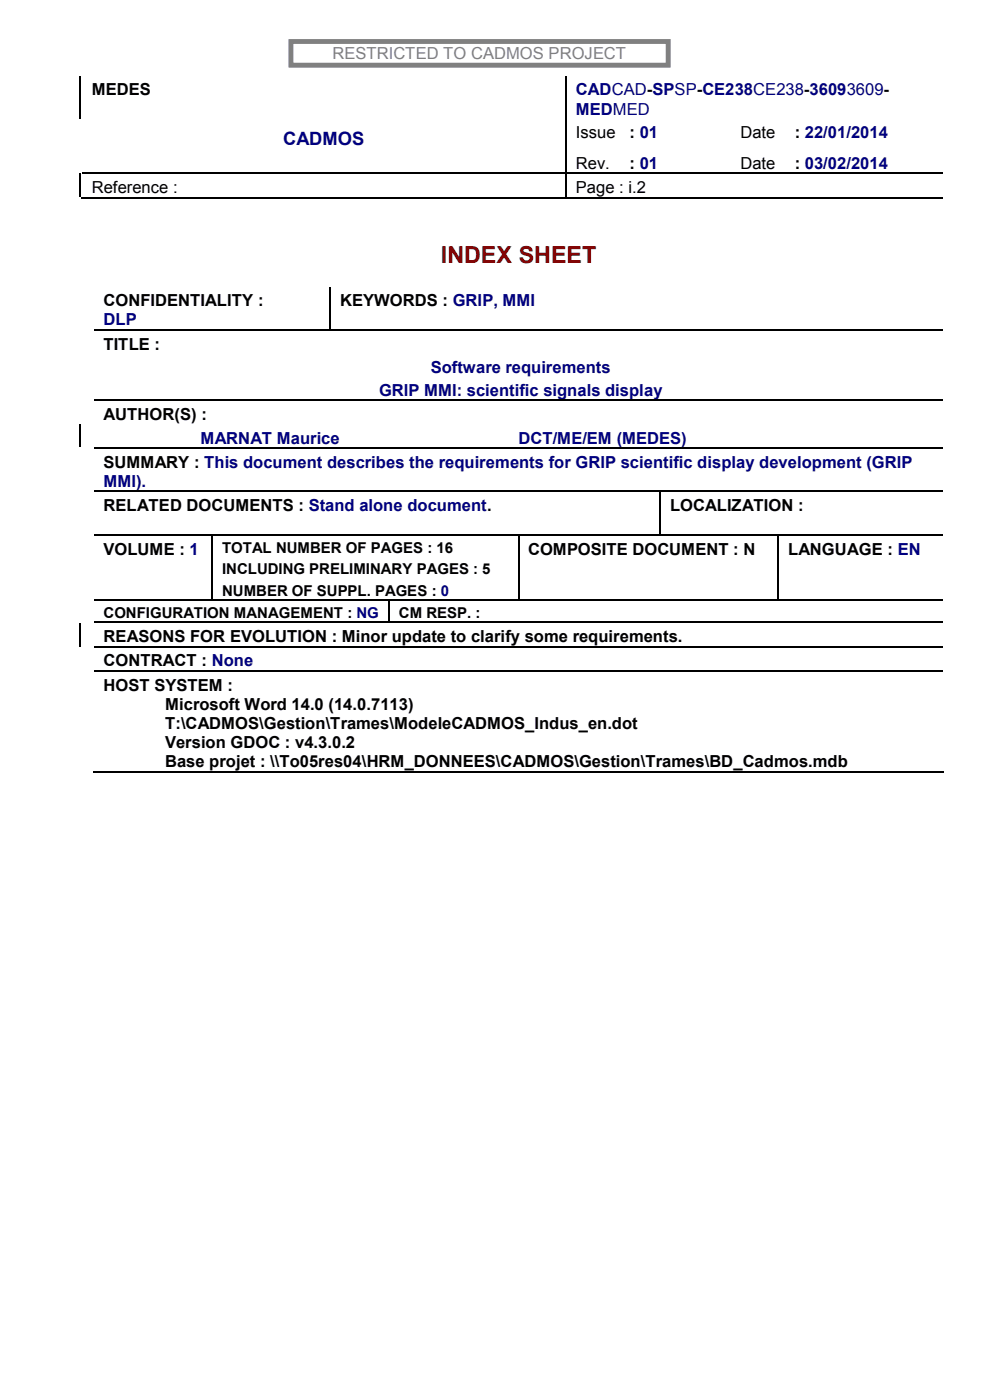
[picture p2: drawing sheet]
<svg xmlns="http://www.w3.org/2000/svg" width="210mm" height="297mm" viewBox="0 0 210 297" stroke-linecap="round" stroke-linejoin="round" font-family="sans-serif">
<defs><g id="words">
<text font-size="5" fill="#800000" x="93.5" y="55.8">INDEX SHEET</text>
<text font-size="3.9" fill="#000080" x="60.1" y="30.8">CADMOS</text>
<text font-size="3.5" fill="#808080" x="70.5" y="12.6">RESTRICTED TO CADMOS PROJECT</text>
<g font-size="3.5">
<text x="19.5" y="20.2">MEDES</text>
<text x="122.2" y="29.3">Issue</text>
<text x="133.5" y="29.2">: 01</text>
<text x="157.1" y="29.3">Date</text>
<text x="168.6" y="29.2">: 22/01/2014</text>
<text x="122.2" y="35.8">Rev.</text>
<text x="133.5" y="35.8">: 01</text>
<text x="157.1" y="35.8">Date</text>
<text x="168.6" y="35.8">: 03/02/2014</text>
<text x="19.5" y="41">Reference :</text>
<text x="122.2" y="41">Page : i.2</text>
<text x="22" y="65">CONFIDENTIALITY :</text>
<text x="72.2" y="65">KEYWORDS : GRIP, MMI</text>
<text x="22" y="74.2">TITLE :</text>
<text x="22" y="89.2">AUTHOR(S) :</text>
<text x="22" y="99.3">SUMMARY : This document describes the requirements for GRIP scientific display development (GRIP</text>
<text x="22" y="108.5">RELATED DOCUMENTS : Stand alone document.</text>
<text x="142.1" y="108.5">LOCALIZATION :</text>
<text x="22" y="117.7">VOLUME : 1</text>
<text x="112" y="117.7">COMPOSITE DOCUMENT : N</text>
<text x="167.2" y="117.7">LANGUAGE : EN</text>
<text x="22" y="136.2">REASONS FOR EVOLUTION : Minor update to clarify some requirements.</text>
<text x="22" y="141.4">CONTRACT : None</text>
<text x="22" y="146.6">HOST SYSTEM :</text>
<text x="35" y="150.6">Microsoft Word 14.0 (14.0.7113)</text>
<text x="35" y="154.7">T:\CADMOS\Gestion\Trames\ModeleCADMOS_Indus_en.dot</text>
<text x="35" y="158.8">Version GDOC : v4.3.0.2</text>
<text x="35" y="162.8">Base projet : \\To05res04\HRM_DONNEES\CADMOS\Gestion\Trames\BD_Cadmos.mdb</text>
</g>
<g font-size="3.5" fill="#000080">
<text x="122.2" y="20.2">CADCAD-SPSP-CE238CE238-36093609-</text>
<text x="122.2" y="24.3">MEDMED</text>
<text x="22" y="69.1">DLP</text>
<text x="91.4" y="79.1">Software requirements</text>
<text x="80.4" y="84">GRIP MMI: scientific signals display</text>
<text x="42.5" y="94.1">MARNAT Maurice</text>
<text x="110" y="94.1">DCT/ME/EM (MEDES)</text>
<text x="22" y="103.3">MMI).</text>
</g>
<g font-size="3.2">
<text x="47.1" y="117.4">TOTAL NUMBER OF PAGES : 16</text>
<text x="47.1" y="121.9">INCLUDING PRELIMINARY PAGES : 5</text>
<text x="22" y="131.1">CONFIGURATION MANAGEMENT : NG</text>
<text x="47.1" y="126.4">NUMBER OF SUPPL. PAGES : 0</text>
<text x="84.6" y="131.1">CM RESP. :</text>
</g>
</g></defs>
<path d="M61.7 8.8h80v5h-80z" fill="none" stroke="#808080" stroke-width="1" stroke-linecap="butt"/>
<path d="M61.7 8.8h80v5h-80z" fill-rule="evenodd" fill="#fff"/>
<path d="M61.7 8.8h80v5h-80z" fill="none" stroke="#808080" stroke-width="1" stroke-linecap="butt"/>
<g fill="none" stroke="#000" stroke-width=".25">
<path d="M17 16.2v8.9M120 16.2v20.4M17 36.9v4.9M17.5 36.8h102.4M120 36.9v4.9M120.2 36.8h11.4M131.8 36.8h23.2M155.3 36.8h11.3M166.8 36.8h33.3M17.2 41.9h102.7M120.2 41.9h79.9M20 70h49.9"/>
<path d="M70 60.9v9M70.1 70h130M17 90.1v4.8M20 85h180.1M20 95.1h180.1M20 104.3h119.9M20 113.5h24.9M45 113.6v13.5M45.1 113.5h64.8M110 113.6v13.5M110.1 113.5h29.8M140 104.4v9"/>
<path d="M140.1 104.3h60M140.1 113.5h24.8M165.2 113.5h34.9M17 132.2v4.9M20 127.3h24.9M20 132.1h62.4M20 137.2h180.1M45.1 127.3h37.3M82.5 127.4v4.5M82.7 127.3h27.2M82.7 132.1h117.4M110.1 127.3h54.8"/>
<path d="M165.2 127.3h34.9M20 142.4h180.1M19.7 163.8h180.4"/>
</g>
<g fill="#000">
<path d="M119.9 36.6h.3v.3h-.3z" fill-rule="evenodd"/>
<path d="M131.6 36.6h.2v.3h-.2z" fill-rule="evenodd"/>
<path d="M155 36.6h.3v.3h-.3z" fill-rule="evenodd"/>
<path d="M166.6 36.6h.2v.3h-.2z" fill-rule="evenodd"/>
<path d="M119.9 41.8h.3v.2h-.3z" fill-rule="evenodd"/>
<path d="M69.9 69.9h.2v.3h-.2z" fill-rule="evenodd"/>
<path d="M44.9 113.4h.2v.2h-.2z" fill-rule="evenodd"/>
<path d="M109.9 113.4h.2v.2h-.2z" fill-rule="evenodd"/>
<path d="M139.9 104.2h.2v.2h-.2z" fill-rule="evenodd"/>
<path d="M139.9 113.4h.2v.2h-.2z" fill-rule="evenodd"/>
<path d="M164.9 113.4h.3v.2h-.3z" fill-rule="evenodd"/>
<path d="M44.9 127.1h.2v.3h-.2z" fill-rule="evenodd"/>
<path d="M82.4 127.1h.3v.3h-.3z" fill-rule="evenodd"/>
<path d="M82.4 131.9h.3v.3h-.3z" fill-rule="evenodd"/>
<path d="M109.9 127.1h.2v.3h-.2z" fill-rule="evenodd"/>
<path d="M164.9 127.1h.3v.3h-.3z" fill-rule="evenodd"/>
</g>
<path d="M165 113.6v13.5" fill="none" stroke="#000" stroke-width=".26"/>
<use href="#words"/>
</svg>
